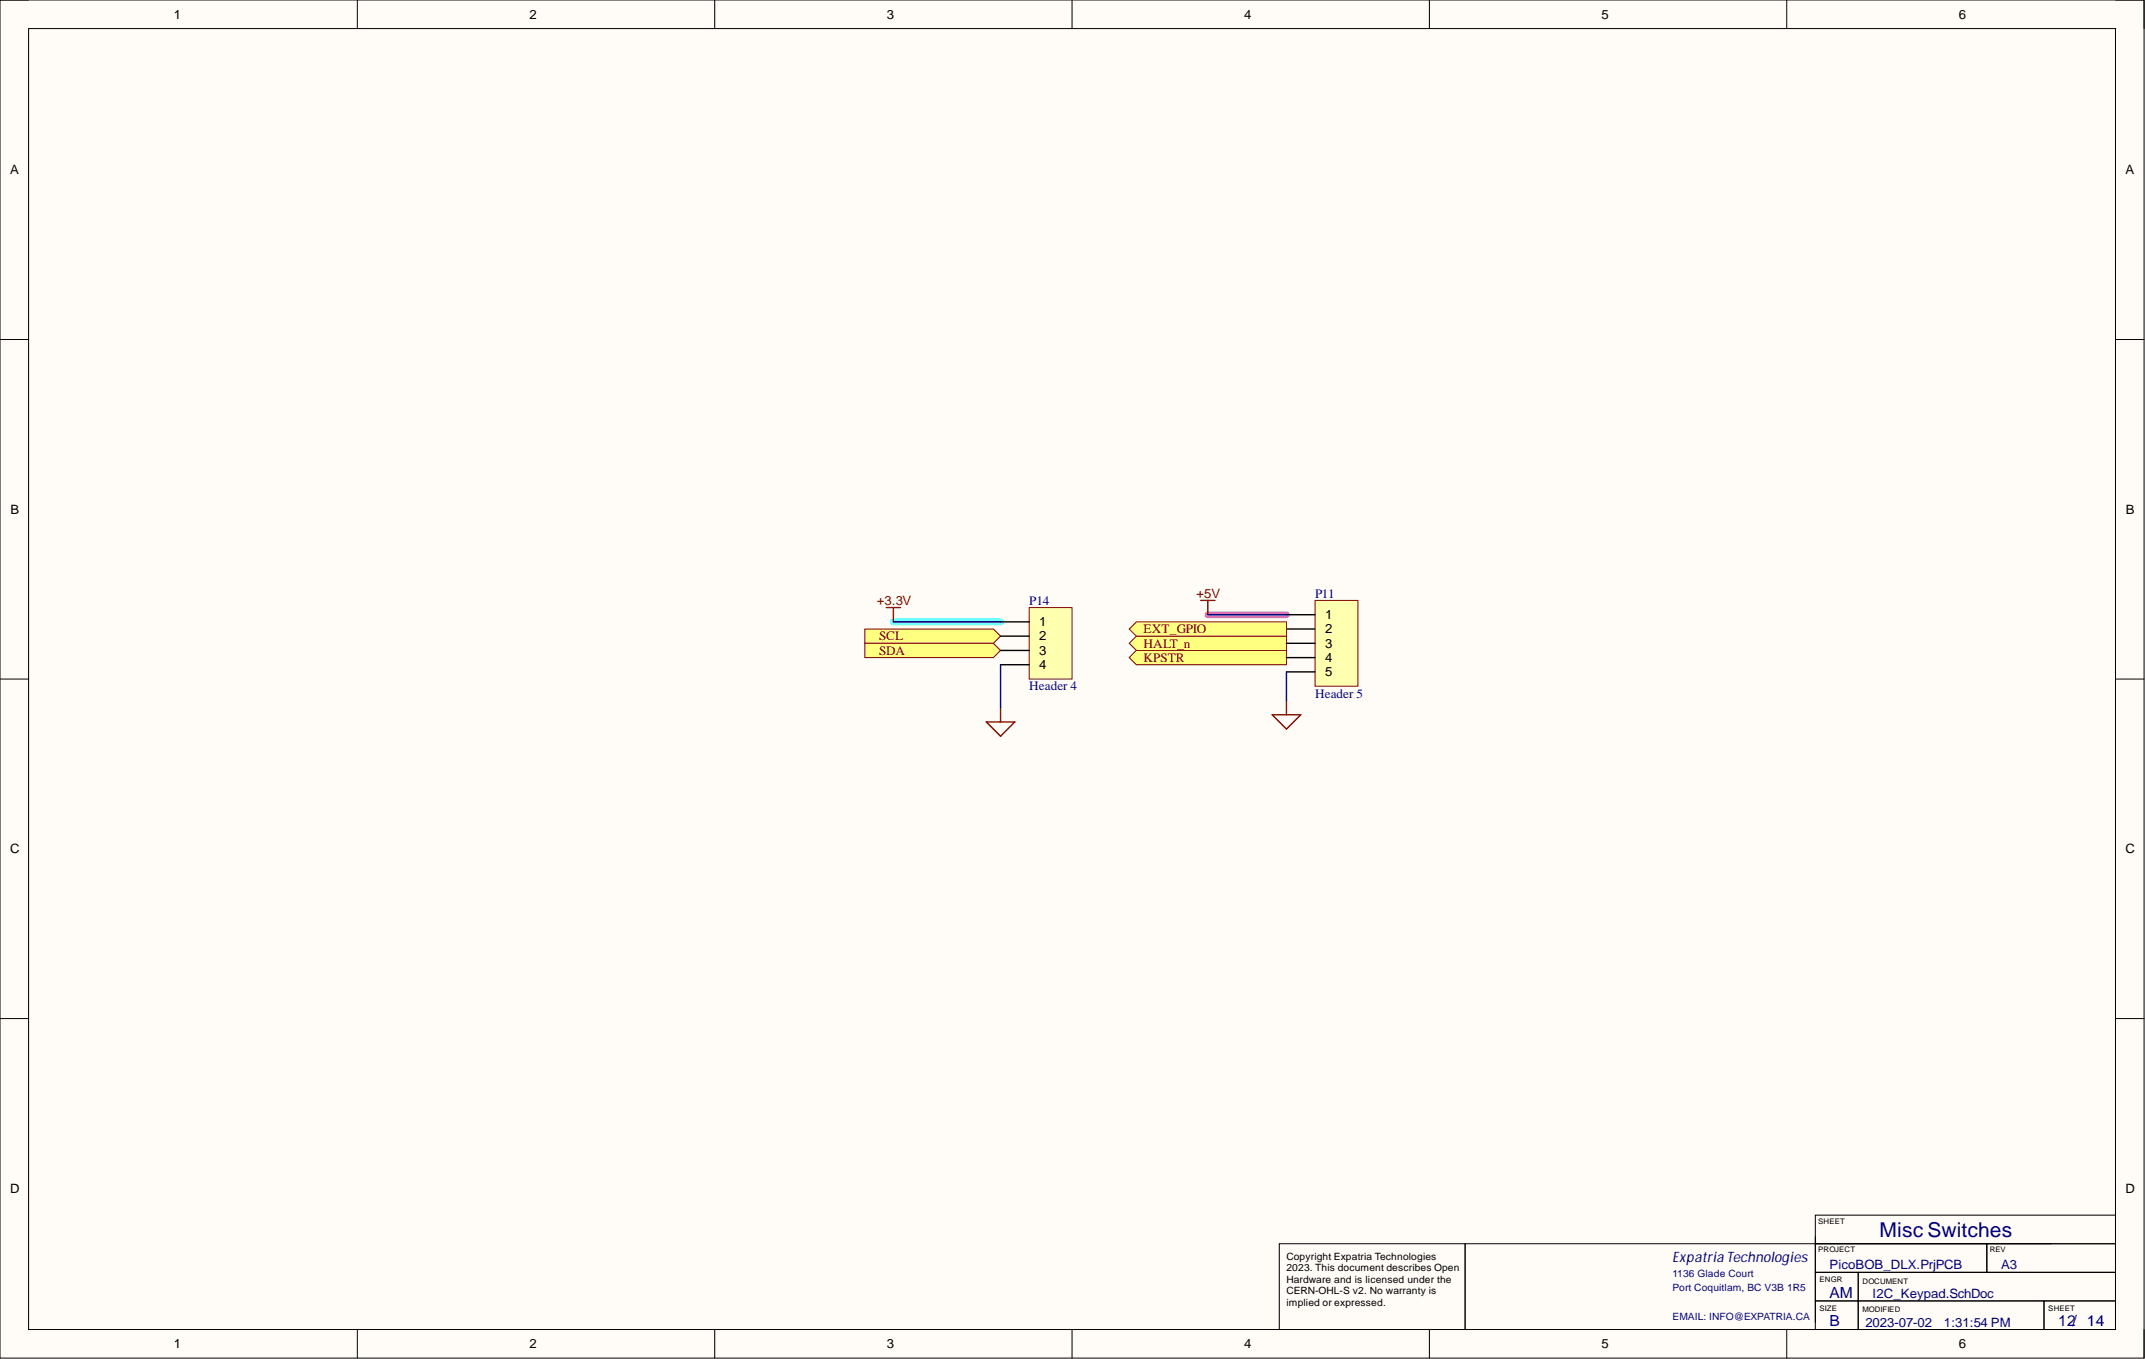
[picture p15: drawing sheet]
<svg xmlns="http://www.w3.org/2000/svg" width="381mm" height="241mm" viewBox="0 0 381 241" stroke-linecap="round" stroke-linejoin="round" font-family="sans-serif">
<defs><g id="words">
<text font-size="3.6" fill="#000080" x="333.9" y="219.6">Misc Switches</text>
<g font-size="2.7" fill="#000080">
<text x="325" y="230.4">AM</text>
<text x="325" y="235.5">B</text>
<text x="365.6" y="235.5">12/ 14</text>
</g>
<text font-size="2.6" fill="#000080" x="297.1" y="224.1">ExpatriaTechnologies</text>
<g font-size="2.3">
<text x="30.9" y="3.3">1</text>
<text x="94" y="3.3">2</text>
<text x="157.5" y="3.3">3</text>
<text x="221" y="3.3">4</text>
<text x="284.4" y="3.3">5</text>
<text x="347.9" y="3.3">6</text>
<text x="1.8" y="31">A</text>
<text x="377.5" y="31">A</text>
<text x="1.9" y="91.2">B</text>
<text x="377.6" y="91.2">B</text>
<text x="184.6" y="111.2">1</text>
<text x="184.6" y="113.7">2</text>
<text x="235.4" y="109.9">1</text>
<text x="235.4" y="112.4">2</text>
<text x="184.6" y="116.3">3</text>
<text x="184.6" y="118.8">4</text>
<text x="235.4" y="115">3</text>
<text x="235.4" y="117.5">4</text>
<text x="235.4" y="120.1">5</text>
<text x="1.8" y="151.5">C</text>
<text x="377.5" y="151.5">C</text>
<text x="1.8" y="211.8">D</text>
<text x="377.5" y="211.8">D</text>
<text x="30.9" y="239.4">1</text>
<text x="94" y="239.4">2</text>
<text x="157.5" y="239.4">3</text>
<text x="221" y="239.4">4</text>
<text x="284.4" y="239.4">5</text>
<text x="347.9" y="239.4">6</text>
</g>
<g font-size="2.3" fill="#800000">
<text x="155.7" y="107.4">+3.3V</text>
<text x="212.5" y="106.1">+5V</text>
<text x="156.1" y="113.7">SCL</text>
<text x="203.1" y="112.4">EXT_GPIO</text>
<text x="156.1" y="116.3">SDA</text>
<text x="203.1" y="115">HALT_n</text>
<text x="203.1" y="117.5">KPSTR</text>
</g>
<g font-size="2.3" fill="#000080">
<text x="182.8" y="107.4">P14</text>
<text x="233.6" y="106.1">P11</text>
<text x="182.8" y="122.6">Header 4</text>
<text x="233.6" y="123.9">Header 5</text>
<text x="325" y="225.4">PicoBOB_DLX.PrjPCB</text>
<text x="355.4" y="225.4">A3</text>
<text x="332.6" y="230.5">I2C_Keypad.SchDoc</text>
<text x="331.3" y="235.6">2023-07-02</text>
<text x="345.3" y="235.6">1:31:54 PM</text>
</g>
<g font-size="1.8">
<text x="228.5" y="223.7">Copyright Expatria Technologies</text>
<text x="228.5" y="225.7">2023. This document describes Open</text>
<text x="228.5" y="227.8">Hardware and is licensed under the</text>
<text x="228.5" y="229.8">CERN-OHL-S v2. No warranty is</text>
<text x="228.5" y="231.8">implied or expressed.</text>
</g>
<g font-size="1.8" fill="#000080">
<text x="297.1" y="226.8">1136 Glade Court</text>
<text x="297.1" y="229.3">Port Coquitlam, BC V3B 1R5</text>
<text x="297.1" y="234.4">EMAIL: INFO@EXPATRIA.CA</text>
</g>
<g font-size="1.4">
<text x="322.9" y="217.3">SHEET</text>
<text x="322.9" y="222.4">PROJECT</text>
<text x="323.2" y="227.7">ENGR</text>
<text x="330.8" y="227.9">DOCUMENT</text>
<text x="353.4" y="222.4">REV</text>
<text x="323.2" y="232.8">SIZE</text>
<text x="330.8" y="233">MODIFIED</text>
<text x="363.8" y="232.8">SHEET</text>
</g>
</g></defs>
<path d="M0 0h380.8v241.1h-380.8z" fill-rule="evenodd" fill="#fffcf8"/>
<path d="M0 0h380.8v241.1h-380.8z" fill="none" stroke="#000" stroke-width=".18"/>
<path d="M5.1 5.1h370.7v231h-370.7z" fill-rule="evenodd" fill="#fffcf8"/>
<g fill="none" stroke="#000" stroke-width=".18">
<path d="M0 0h5.1M63.5 0v5.1M126.9 0v5.1M190.4 0v5.1M253.9 0v5.1M317.4 0v5.1M375.8 0h5v5.1M5.1 5.1h370.7v231h-370.7zM0 60.3h5.1M375.8 60.3h5M0 120.6h5.1M375.8 120.6h5"/>
<path d="M0 180.9h5.1M375.8 180.9h5M322.4 215.8h53.4v5h-53.4zM322.4 219.6v15.2M63.5 236.1v5M126.9 236.1v5M190.4 236.1v5M227.2 220.8h33v15.3h-33zM253.9 236.1v5M317.4 236.1v5M322.4 231h7.7v5.1h-7.7zM322.4 225.9h7.7v5.1h-7.7z"/>
<path d="M322.4 220.8h30.5v5.1h-30.5zM330.1 231h33v5.1h-33zM330.1 225.9h45.7v5.1h-45.7zM352.9 220.8h22.9v5.1h-22.9zM363.1 231h12.7v5.1h-12.7zM364.3 220.8h-104.1v15.3M380.8 236.1v5"/>
</g>
<path d="M158.7 110.4h19" fill="none" stroke="#6effff" stroke-width="1.3"/>
<path d="M214.5 109.1h14" fill="none" stroke="#ff6eff" stroke-width="1.3"/>
<path d="M157.4 107.9h2.6M158.7 107.9v2.5M175.2 128.2h5.1l-2.6 2.5zM177.7 125.6v2.6" fill="none" stroke="#800000" stroke-width=".25"/>
<path d="M153.6 111.7h22.9l1.2 1.3-1.2 1.2h-22.9z" fill-rule="evenodd" fill="#ffff80"/>
<path d="M153.6 111.7h22.9l1.2 1.3-1.2 1.2h-22.9z" fill="none" stroke="#800000" stroke-width=".18"/>
<path d="M153.6 114.2h22.9l1.2 1.3-1.2 1.3h-22.9z" fill-rule="evenodd" fill="#ffff80"/>
<path d="M153.6 114.2h22.9l1.2 1.3-1.2 1.3h-22.9z" fill="none" stroke="#800000" stroke-width=".18"/>
<path d="M200.6 114.2l1.2-1.2h26.7v2.5h-26.7z" fill-rule="evenodd" fill="#ffff80"/>
<path d="M200.6 114.2l1.2-1.2h26.7v2.5h-26.7z" fill="none" stroke="#800000" stroke-width=".18"/>
<path d="M200.6 116.8l1.2-1.3h26.7v2.5h-26.7z" fill-rule="evenodd" fill="#ffff80"/>
<path d="M200.6 116.8l1.2-1.3h26.7v2.5h-26.7z" fill="none" stroke="#800000" stroke-width=".18"/>
<path d="M182.8 107.9h7.6v12.7h-7.6z" fill-rule="evenodd" fill="#ffffb0"/>
<path d="M182.8 107.9h7.6v12.7h-7.6z" fill="none" stroke="#800000" stroke-width=".18"/>
<path d="M177.7 110.4h5.1M177.7 113h5.1M177.7 115.5h5.1M177.7 118h5.1" fill="none" stroke="#000" stroke-width=".25"/>
<path d="M233.6 106.6h7.6v15.2h-7.6z" fill-rule="evenodd" fill="#ffffb0"/>
<path d="M233.6 106.6h7.6v15.2h-7.6z" fill="none" stroke="#800000" stroke-width=".18"/>
<path d="M228.5 109.1h5.1M228.5 111.7h5.1M228.5 114.2h5.1M228.5 116.8h5.1M228.5 119.3h5.1" fill="none" stroke="#000" stroke-width=".25"/>
<path d="M213.3 106.6h2.5M214.5 106.6v2.5M226 126.9h5l-2.5 2.6zM228.5 124.4v2.5" fill="none" stroke="#800000" stroke-width=".25"/>
<path d="M158.7 110.4h19M177.7 118v7.6M214.5 109.1h14M228.5 119.3v5.1" fill="none" stroke="#000080" stroke-width=".25"/>
<path d="M200.6 111.7l1.2-1.3h26.7v2.6h-26.7z" fill-rule="evenodd" fill="#ffff80"/>
<path d="M200.6 111.7l1.2-1.3h26.7v2.6h-26.7z" fill="none" stroke="#800000" stroke-width=".18"/>
<use href="#words"/>
</svg>
